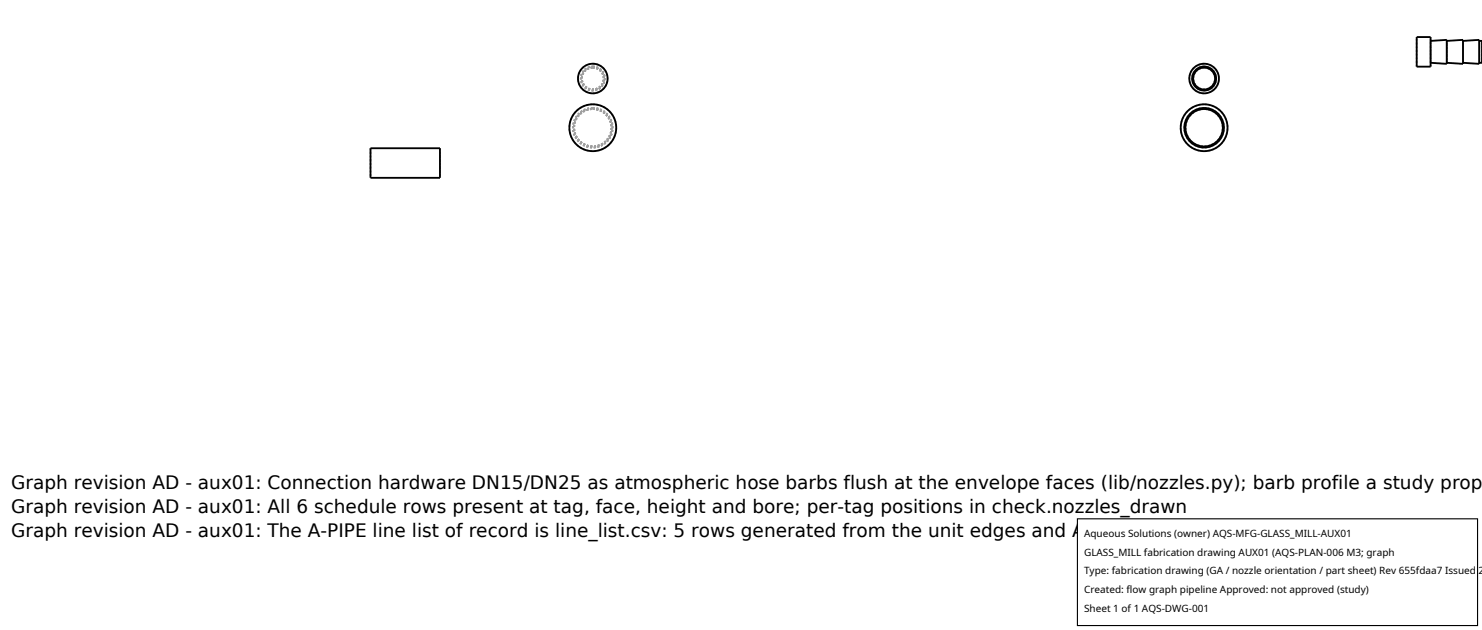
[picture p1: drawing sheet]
<svg xmlns="http://www.w3.org/2000/svg" width="212mm" height="90mm" viewBox="0 0 212 90" stroke-linecap="round" stroke-linejoin="round" font-family="sans-serif">
<defs><g id="words">
<g font-size="2.6">
<text x="1.6" y="69.8">Graph revision AD - aux01: Connection hardware DN15/DN25 as atmospheric hose barbs flush at the envelope faces (lib/nozzles.py); barb profile a study prop</text>
<text x="1.6" y="73.3">Graph revision AD - aux01: All 6 schedule rows present at tag, face, height and bore; per-tag positions in check.nozzles_drawn</text>
<text x="1.6" y="76.7">Graph revision AD - aux01: The A-PIPE line list of record is line_list.csv: 5 rows generated from the unit edges and AQS-PIP-004; no new edge</text>
</g>
<g font-size="1.4">
<text x="154.8" y="76.6">Aqueous Solutions (owner) AQS-MFG-GLASS_MILL-AUX01</text>
<text x="154.8" y="79.3">GLASS_MILL fabrication drawing AUX01 (AQS-PLAN-006 M3; graph</text>
<text x="154.8" y="82">Type: fabrication drawing (GA / nozzle orientation / part sheet) Rev 655fdaa7 Issued 2</text>
<text x="154.8" y="84.7">Created: flow graph pipeline Approved: not approved (study)</text>
<text x="154.8" y="87.4">Sheet 1 of 1 AQS-DWG-001</text>
</g>
</g></defs>
<g fill="none" stroke="#a0a0a0" stroke-width=".26" stroke-dasharray=".3 .3" stroke-linecap="butt">
<path d="M84.7 14.9l1.2 .2 1.1 .8 .8 1 .2 1.2-.2 1.4-.7 1.1-1.1 .7-1.3 .3-1.3-.3-1.1-.7-.7-1-.3-1.3 .3-1.3 .7-1.1 .5-.4 .6-.4 1.3-.2M84.7 15.6l1 .2 .8 .5 .6 .9 .2 1-.2 1.1-.6 .8-.8 .6-1 .2-1-.2-.9-.6-.6-.8-.2-1 .2-1.1 .6-.9 .9-.5 1-.2M84.7 15.4l1.1 .2 .9 .6 .6 1 .2 1-.2 1.1-.6 .9-1 .6-1 .3-1.1-.3-.9-.6-.7-.9-.2-1.1 .3-1 .6-1 .9-.6 1.1-.2M84.7 9.1l.8 .2 .7 .4 .4 .7 .2 .8-.2 .8-.4 .7-.7 .5-.8 .1-.8-.1-.7-.5-.5-.7-.1-.8 .1-.8 .5-.7 .6-.4 .9-.2M84.7 9.7l.5 .1 .6 .3 .3 .5 .1 .6-.1 .6-.3 .5-.5 .3-.6 .2-.6-.1-.5-.4-.4-.5-.1-.6 .1-.6 .4-.5 .5-.3 .6-.1M84.7 9.5l.6 .1 .6 .4 .4 .6 .1 .6-.2 .7-.3 .5-.6 .4-.6 .1-.7-.1-.5-.4-.4-.5-.1-.7 .1-.6 .4-.6 .5-.4 .7-.1M172 14.9l-1.2 .2-1.2 .8-.7 1-.3 1.2 .3 1.4 .7 1.1 1.1 .7 1.2 .3 1.4-.3 1.1-.7 .6-1 .3-1.3-.2-1.3-.7-1.1-.5-.4-.6-.4-1.3-.2M172 15.6l-1 .2-.9 .5-.6 .9-.2 1 .2 1.1 .6 .8 .9 .6 1 .2 1-.2 .9-.6 .5-.8 .3-1-.3-1.1-.5-.9-.9-.5-1-.2M172 15.4l-1.1 .2-.9 .6-.6 1-.2 1 .2 1.1 .6 .9 .9 .6 1 .3 1.2-.3 .9-.6 .6-.9 .2-1.1-.2-1-.6-1-.9-.6-1.1-.2M172 9.1l-.9 .2-.6 .4-.5 .7-.1 .8 .1 .8 .5 .7 .6 .5 .9 .1 .8-.1 .6-.5 .5-.7 .2-.8-.2-.8-.4-.7-.7-.4-.8-.2M172 9.7l-.6 .1-.5 .3-.4 .5-.1 .6 .1 .6 .3 .5 .5 .3 .6 .2 .6-.1 .6-.4 .3-.5 .1-.6-.1-.6-.3-.5-.5-.3-.6-.1M172 9.5l-.7 .1-.5 .4-.4 .6-.1 .6 .1 .7 .4 .5 .5 .4 .7 .1 .6-.1 .6-.4 .4-.5 .1-.7-.1-.6-.4-.6-.6-.4-.6-.1"/>
<path d="M202.3 9.5v-4.2M204.3 9.5v-4.2M204.3 5.8v3.2M204.3 9v-3.2M206.6 9.1v-3.4M206.6 5.8v3.2M206.6 9v-3.2M209 9.1v-3.4M209 5.8v3.2M209 9v-3.2M211.3 9.1v-3.4M211.3 5.8v3.2"/>
<path d="M211.3 9v-3.2M211.7 9v-3.2M52.9 21.2v4.2M62.8 21.2v4.2"/>
</g>
<g fill="none" stroke="#000" stroke-width=".26">
<path d="M202.3 5.3h2v4.2h-2zM204.3 5.8l2.3-.1v3.4l-2.3-.1M206.6 5.8l2.4-.1v3.4l-2.4-.1M209 5.8l2.3-.1v3.4l-2.3-.1M211.3 5.8h.4v3.2h-.4M52.9 21.2h9.9v4.2h-9.9z"/>
<circle cx="84.7" cy="11.2" r="2.11"/>
<circle cx="84.7" cy="18.2" r="3.3"/>
<circle cx="172" cy="18.2" r="3.3"/>
<circle cx="172" cy="11.2" r="1.71"/>
<circle cx="172" cy="11.2" r="2.11"/>
<circle cx="172" cy="18.2" r="2.67"/>
<circle cx="172" cy="18.2" r="2.82"/>
<circle cx="172" cy="11.2" r="1.56"/>
</g>
<path d="M153.9 74.1h57.1v15.2h-57.1z" fill="#fff" stroke="#000" stroke-width=".16"/>
<use href="#words"/>
</svg>
